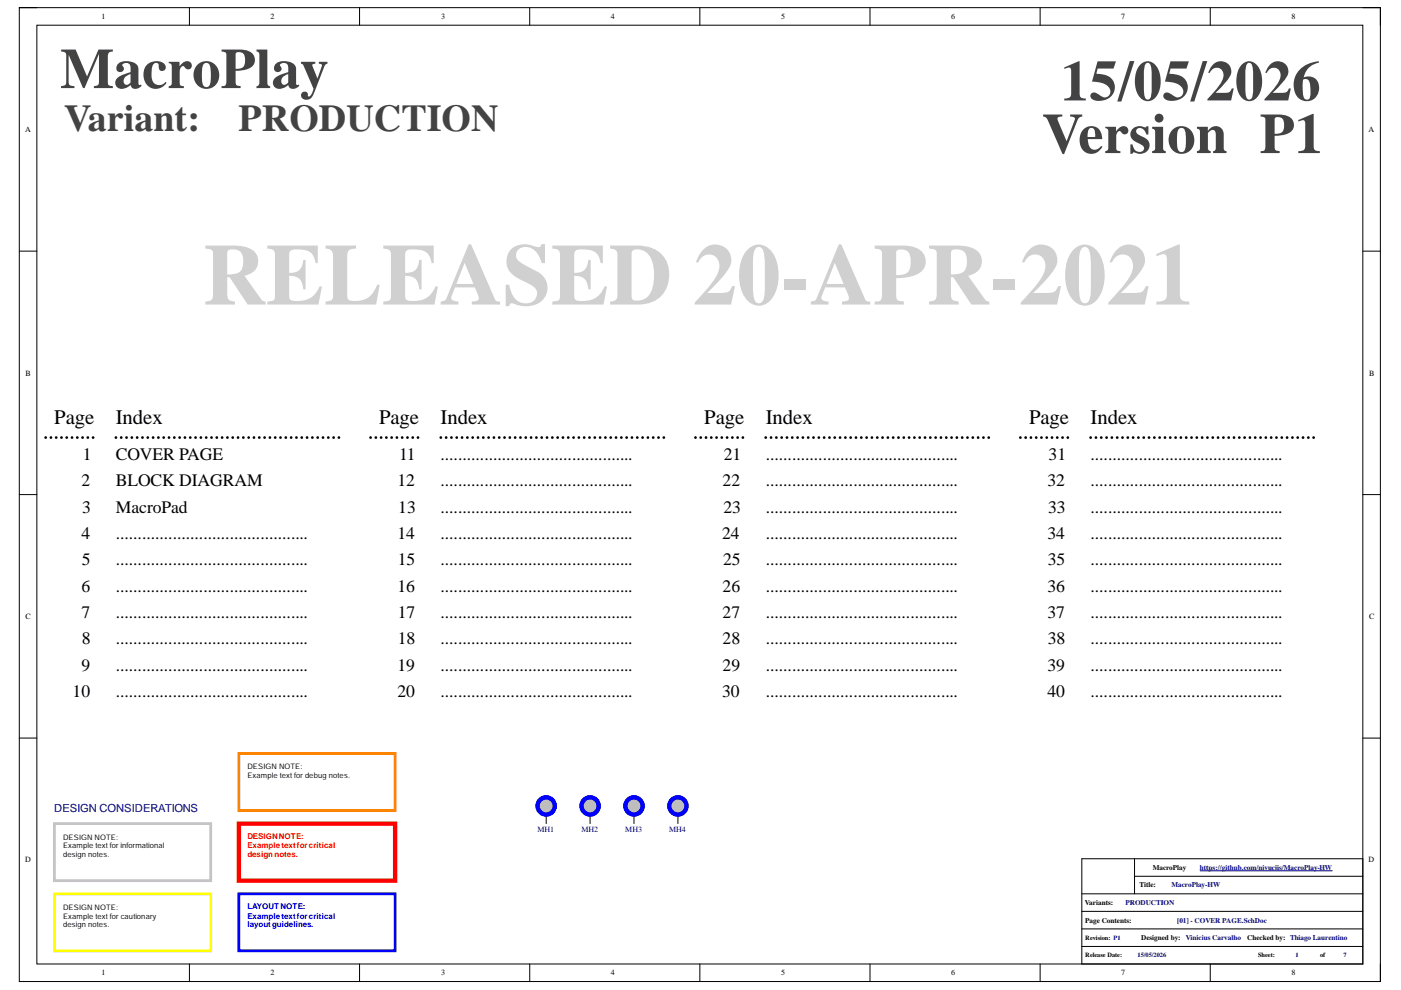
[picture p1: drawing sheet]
<svg xmlns="http://www.w3.org/2000/svg" width="297mm" height="210mm" viewBox="0 0 297 210" stroke-linecap="round" stroke-linejoin="round" font-family="sans-serif">
<defs><g id="words">
<text font-size="18.5" fill="#d0d0d0" x="43.1" y="64.6">RELEASED 20-APR-2021</text>
<g font-size="12.1" fill="#434343">
<text x="12.8" y="18.7">MacroPlay</text>
<text x="224.9" y="21.3">15/05/2026</text>
<text x="221" y="32.5">Version P1</text>
</g>
<g font-size="8" fill="#434343">
<text x="13.6" y="27.7">Variant:</text>
<text x="50.6" y="27.7">PRODUCTION</text>
</g>
<g font-size="4.4">
<text x="11.5" y="89.9">Page</text>
<text x="24.5" y="89.9">Index</text>
<text x="80.4" y="89.9">Page</text>
<text x="93.4" y="89.9">Index</text>
<text x="149.3" y="89.9">Page</text>
<text x="162.3" y="89.9">Index</text>
<text x="218.2" y="89.9">Page</text>
<text x="231.2" y="89.9">Index</text>
</g>
<g font-size="3.7">
<text x="17.6" y="97.5">1</text>
<text x="24.5" y="97.5">COVER PAGE</text>
<text x="84.6" y="97.5">11</text>
<text x="93.4" y="97.5">............................................</text>
<text x="153.5" y="97.5">21</text>
<text x="162.3" y="97.5">............................................</text>
<text x="222.3" y="97.5">31</text>
<text x="231.2" y="97.5">............................................</text>
<text x="17.3" y="103.1">2</text>
<text x="24.5" y="103.1">BLOCK DIAGRAM</text>
<text x="84.3" y="103.1">12</text>
<text x="93.4" y="103.1">............................................</text>
<text x="153.2" y="103.1">22</text>
<text x="162.3" y="103.1">............................................</text>
<text x="222.1" y="103.1">32</text>
<text x="231.2" y="103.1">............................................</text>
<text x="17.4" y="108.7">3</text>
<text x="24.5" y="108.7">MacroPad</text>
<text x="84.4" y="108.7">13</text>
<text x="93.4" y="108.7">............................................</text>
<text x="153.4" y="108.7">23</text>
<text x="162.3" y="108.7">............................................</text>
<text x="222.2" y="108.7">33</text>
<text x="231.2" y="108.7">............................................</text>
<text x="17.3" y="114.3">4</text>
<text x="17.3" y="119.9">5</text>
<text x="24.5" y="119.9">............................................</text>
<text x="24.5" y="114.3">............................................</text>
<text x="84.3" y="114.3">14</text>
<text x="84.3" y="119.9">15</text>
<text x="93.4" y="114.3">............................................</text>
<text x="93.4" y="119.9">............................................</text>
<text x="153.1" y="114.3">24</text>
<text x="153.3" y="119.9">25</text>
<text x="162.3" y="114.3">............................................</text>
<text x="162.3" y="119.9">............................................</text>
<text x="222.1" y="114.3">34</text>
<text x="222.2" y="119.9">35</text>
<text x="231.2" y="114.3">............................................</text>
<text x="231.2" y="119.9">............................................</text>
<text x="17.3" y="125.4">6</text>
<text x="24.5" y="125.4">............................................</text>
<text x="84.3" y="125.4">16</text>
<text x="93.4" y="125.4">............................................</text>
<text x="153.2" y="125.4">26</text>
<text x="162.3" y="125.4">............................................</text>
<text x="222.1" y="125.4">36</text>
<text x="231.2" y="125.4">............................................</text>
<text x="17.3" y="131">7</text>
<text x="24.5" y="131">............................................</text>
<text x="84.3" y="131">17</text>
<text x="93.4" y="131">............................................</text>
<text x="153.2" y="131">27</text>
<text x="162.3" y="131">............................................</text>
<text x="222.1" y="131">37</text>
<text x="231.2" y="131">............................................</text>
<text x="17.3" y="136.6">8</text>
<text x="24.5" y="136.6">............................................</text>
<text x="84.3" y="136.6">18</text>
<text x="93.4" y="136.6">............................................</text>
<text x="153.2" y="136.6">28</text>
<text x="162.3" y="136.6">............................................</text>
<text x="222.2" y="136.6">38</text>
<text x="231.2" y="136.6">............................................</text>
<text x="17.3" y="142.2">9</text>
<text x="24.5" y="142.2">............................................</text>
<text x="84.3" y="142.2">19</text>
<text x="93.4" y="142.2">............................................</text>
<text x="153.2" y="142.2">29</text>
<text x="162.3" y="142.2">............................................</text>
<text x="222.1" y="142.2">39</text>
<text x="231.2" y="142.2">............................................</text>
<text x="15.4" y="147.8">10</text>
<text x="24.5" y="147.8">............................................</text>
<text x="84.3" y="147.8">20</text>
<text x="93.4" y="147.8">............................................</text>
<text x="153.1" y="147.8">30</text>
<text x="162.3" y="147.8">............................................</text>
<text x="222.1" y="147.8">40</text>
<text x="231.2" y="147.8">............................................</text>
</g>
<text font-size="2.4" fill="#000080" x="11.5" y="172.3">DESIGN CONSIDERATIONS</text>
<g font-size="1.7">
<text x="21.5" y="4.1">1</text>
<text x="57.4" y="4.1">2</text>
<text x="93.6" y="4.1">3</text>
<text x="129.5" y="4.1">4</text>
<text x="165.6" y="4.1">5</text>
<text x="201.7" y="4.1">6</text>
<text x="237.7" y="4.1">7</text>
<text x="273.8" y="4.1">8</text>
<text x="5.3" y="28">A</text>
<text x="290.2" y="28">A</text>
<text x="5.4" y="79.6">B</text>
<text x="290.3" y="79.6">B</text>
<text x="5.4" y="131.2">C</text>
<text x="290.3" y="131.2">C</text>
<text x="5.3" y="182.8">D</text>
<text x="290.2" y="182.8">D</text>
<text x="21.5" y="206.8">1</text>
<text x="57.4" y="206.8">2</text>
<text x="93.6" y="206.8">3</text>
<text x="129.5" y="206.8">4</text>
<text x="165.6" y="206.8">5</text>
<text x="201.7" y="206.8">6</text>
<text x="237.7" y="206.8">7</text>
<text x="273.8" y="206.8">8</text>
</g>
<g font-size="1.7" fill="#f00">
<text x="52.5" y="177.9">DESIGNNOTE:</text>
<text x="52.5" y="179.8">Exampletextforcritical</text>
<text x="52.5" y="181.7">design notes.</text>
</g>
<g font-size="1.7" fill="#000080">
<text x="114" y="176.5">MH1</text>
<text x="123.3" y="176.5">MH2</text>
<text x="132.6" y="176.5">MH3</text>
<text x="141.9" y="176.5">MH4</text>
</g>
<g font-size="1.7" fill="#00f">
<text x="52.5" y="192.8">LAYOUT NOTE:</text>
<text x="52.5" y="194.8">Exampletextforcritical</text>
<text x="52.5" y="196.6">layoutguidelines.</text>
</g>
<g font-size="1.6">
<text x="52.5" y="163.1">DESIGN NOTE:</text>
<text x="52.5" y="164.9">Example textfor debug notes.</text>
<text x="13.4" y="178">DESIGN NOTE:</text>
<text x="13.4" y="179.9">Example textforinformational</text>
<text x="13.4" y="181.7">design notes.</text>
<text x="13.4" y="192.9">DESIGN NOTE:</text>
<text x="13.4" y="194.8">Example textfor cautionary</text>
<text x="13.4" y="196.6">design notes.</text>
</g>
<g font-size="1.5">
<text x="244.4" y="184.4">MacroPlay</text>
<text x="230" y="191.9">Variants:</text>
<text x="241.6" y="188.2">Title:</text>
<text x="230.1" y="195.6">Page Contents:</text>
<text x="242" y="199.3">Designed by:</text>
<text x="264.5" y="199.3">Checked by: Thiago Laurentino</text>
</g>
<g font-size="1.5" fill="#000080">
<text x="254.4" y="184.4">https://github.com/nivuciis/MacroPlay-HW</text>
<text x="238.7" y="191.9">PRODUCTION</text>
<text x="248.4" y="188.2">MacroPlay-HW</text>
<text x="249.6" y="195.6">[01] - COVER PAGE.SchDoc</text>
<text x="251.4" y="199.3">Vinicius Carvalho</text>
</g>
<g font-size="1.4">
<text x="230.1" y="203">Release Date:</text>
<text x="230.1" y="199.2">Revision: P1</text>
<text x="266.7" y="203">Sheet:</text>
<text x="279.9" y="203">of</text>
</g>
<g font-size="1.4" fill="#000080">
<text x="241.2" y="203">15/05/2026</text>
<text x="274.7" y="203">1</text>
<text x="284.8" y="203">7</text>
</g>
</g></defs>
<path d="M4.1 1.6h288.6v206.5h-288.6z" fill="none" stroke="#000" stroke-width=".21"/>
<path d="M7.8 5.3h281.1v199.1h-281.1z" fill-rule="evenodd" fill="#fff"/>
<g fill="none" stroke="#000" stroke-width=".21">
<path d="M4.1 1.6h3.7M7.8 5.3h281.1v199.1h-281.1zM40.2 1.6v3.7M76.2 1.6v3.7M112.3 1.6v3.7M148.4 1.6v3.7M184.5 1.6v3.7M220.5 1.6v3.7M256.6 1.6v3.7M288.9 1.6h3.8v3.7M4.1 53.2h3.7M288.9 53.3h3.8"/>
<path d="M4.1 104.9h3.7M288.9 104.9h3.8M4.1 156.5h3.7M288.9 156.5h3.8M115.8 172.8v1.8M229.4 189.5h59.5M229.4 193.2h59.5M229.4 197h59.5M229.4 182.1h59.5v22.3h-59.5zM240.5 185.8h48.4M240.5 182.1v7.4M40.2 204.4v3.7"/>
<path d="M76.2 204.4v3.7M112.3 204.4v3.7M148.4 204.4v3.7M184.5 204.4v3.7M220.5 204.4v3.7M229.4 200.7h59.5M256.6 204.4v3.7M292.7 204.4v3.7"/>
</g>
<path d="M254.5 184.6h28" fill="none" stroke="#000080" stroke-width=".21"/>
<g fill="none" stroke="#000" stroke-width=".59">
<path d="M9.7 92.8h.1M10.8 92.8h.1M11.9 92.8h.1M13 92.8h.1M14.1 92.8h.1M15.3 92.8h.1M16.4 92.8h.1M17.5 92.8h.1M18.6 92.8h.1M19.7 92.8h.1M24.6 92.8h.1M25.7 92.8h.1"/>
<path d="M26.8 92.8h.1M27.9 92.8h.1M29.1 92.8h.1M30.2 92.8h.1M31.3 92.8h.1M32.5 92.8h.1M33.6 92.8h.1M34.7 92.8h.1M35.8 92.8h.1M37 92.8h.1M38.1 92.8h.1M39.2 92.8h.1"/>
<path d="M40.3 92.8h.1M41.5 92.8h.1M42.6 92.8h.1M43.7 92.8h.1M44.8 92.8h.1M46 92.8h.1M47.1 92.8h.1M48.2 92.8h.1M49.3 92.8h.1M50.5 92.8h.1M51.6 92.8h.1M52.7 92.8h.1"/>
<path d="M53.8 92.8h.1M55 92.8h.1M56.1 92.8h.1M57.2 92.8h.1M58.3 92.8h.1M59.5 92.8h.1M60.6 92.8h.1M61.7 92.8h.1M62.8 92.8h.1M64 92.8h.1M65.1 92.8h.1M66.2 92.8h.1"/>
<path d="M67.4 92.8h.1M68.5 92.8h.1M69.6 92.8h.1M70.7 92.8h.1M71.9 92.8h.1M78.6 92.8h.1M79.7 92.8h.1M80.8 92.8h.1M81.9 92.8h.1M83 92.8h.1M84.1 92.8h.1M85.3 92.8h.1"/>
<path d="M86.4 92.8h.1M87.5 92.8h.1M88.6 92.8h.1M93.5 92.8h.1M94.6 92.8h.1M95.7 92.8h.1M96.8 92.8h.1M98 92.8h.1M99.1 92.8h.1M100.2 92.8h.1M101.3 92.8h.1M102.5 92.8h.1"/>
<path d="M103.6 92.8h.1M104.7 92.8h.1M105.8 92.8h.1M107 92.8h.1M108.1 92.8h.1M109.2 92.8h.1M110.3 92.8h.1M111.5 92.8h.1M112.6 92.8h.1M113.7 92.8h.1M114.8 92.8h.1M116 92.8h.1"/>
<path d="M117.1 92.8h.1M118.2 92.8h.1M119.3 92.8h.1M120.5 92.8h.1M121.6 92.8h.1M122.7 92.8h.1M123.9 92.8h.1M125 92.8h.1M126.1 92.8h.1M127.2 92.8h.1M128.4 92.8h.1M129.5 92.8h.1"/>
<path d="M130.6 92.8h.1M131.7 92.8h.1M132.9 92.8h.1M134 92.8h.1M135.1 92.8h.1M136.2 92.8h.1M137.4 92.8h.1M138.5 92.8h.1M139.6 92.8h.1M140.7 92.8h.1M147.4 92.8h.1M148.6 92.8h.1"/>
<path d="M149.7 92.8h.1M150.8 92.8h.1M151.9 92.8h.1M153 92.8h.1M154.2 92.8h.1M155.3 92.8h.1M156.4 92.8h.1M157.5 92.8h.1M162.3 92.8h.1M163.5 92.8h.1M164.6 92.8h.1M165.7 92.8h.1"/>
<path d="M166.8 92.8h.1M168 92.8h.1M169.1 92.8h.1M170.2 92.8h.1M171.3 92.8h.1M172.5 92.8h.1M173.6 92.8h.1M174.7 92.8h.1M175.9 92.8h.1M177 92.8h.1M178.1 92.8h.1M179.2 92.8h.1"/>
<path d="M180.4 92.8h.1M181.5 92.8h.1M182.6 92.8h.1M183.7 92.8h.1M184.9 92.8h.1M186 92.8h.1M187.1 92.8h.1M188.2 92.8h.1M189.4 92.8h.1M190.5 92.8h.1M191.6 92.8h.1M192.7 92.8h.1"/>
<path d="M193.9 92.8h.1M195 92.8h.1M196.1 92.8h.1M197.2 92.8h.1M198.4 92.8h.1M199.5 92.8h.1M200.6 92.8h.1M201.7 92.8h.1M202.9 92.8h.1M204 92.8h.1M205.1 92.8h.1M206.2 92.8h.1"/>
<path d="M207.4 92.8h.1M208.5 92.8h.1M209.6 92.8h.1M216.3 92.8h.1M217.4 92.8h.1M218.6 92.8h.1M219.7 92.8h.1M220.8 92.8h.1M221.9 92.8h.1M223 92.8h.1M224.2 92.8h.1M225.3 92.8h.1"/>
<path d="M226.4 92.8h.1M231.2 92.8h.1M232.4 92.8h.1M233.5 92.8h.1M234.6 92.8h.1M235.7 92.8h.1M236.9 92.8h.1M238 92.8h.1M239.1 92.8h.1M240.2 92.8h.1M241.4 92.8h.1M242.5 92.8h.1"/>
<path d="M243.6 92.8h.1M244.7 92.8h.1M245.9 92.8h.1M247 92.8h.1M248.1 92.8h.1M249.2 92.8h.1M250.4 92.8h.1M251.5 92.8h.1M252.6 92.8h.1M253.7 92.8h.1M254.9 92.8h.1M256 92.8h.1"/>
<path d="M257.1 92.8h.1M258.2 92.8h.1M259.4 92.8h.1M260.5 92.8h.1M261.6 92.8h.1M262.8 92.8h.1M263.9 92.8h.1M265 92.8h.1M266.1 92.8h.1M267.3 92.8h.1M268.4 92.8h.1M269.5 92.8h.1"/>
<path d="M270.6 92.8h.1M271.8 92.8h.1M272.9 92.8h.1M274 92.8h.1M275.1 92.8h.1M276.3 92.8h.1M277.4 92.8h.1M278.5 92.8h.1"/>
</g>
<path d="M11.5 174.6h33.2v12.1h-33.2z" fill="none" stroke="#c6c3c6" stroke-width=".59"/>
<path d="M11.5 189.5h33.2v12.1h-33.2z" fill="none" stroke="#ff0" stroke-width=".59"/>
<path d="M50.6 174.6h33.2v12.1h-33.2z" fill="none" stroke="#f00" stroke-width=".93"/>
<path d="M50.6 189.5h33.2v12.1h-33.2z" fill="none" stroke="#00f" stroke-width=".59"/>
<path d="M50.6 159.7h33.2v12.1h-33.2z" fill="none" stroke="#fd8300" stroke-width=".59"/>
<circle cx="115.8" cy="170.9" r="1.83" fill="#c0c0c0"/>
<circle cx="115.8" cy="170.9" r="1.83" fill="none" stroke="#00f" stroke-width=".93"/>
<path d="M125.1 172.8v1.8" fill="none" stroke="#000" stroke-width=".21"/>
<circle cx="125.1" cy="170.9" r="1.83" fill="#c0c0c0"/>
<circle cx="125.1" cy="170.9" r="1.83" fill="none" stroke="#00f" stroke-width=".93"/>
<path d="M134.4 172.8v1.8" fill="none" stroke="#000" stroke-width=".21"/>
<circle cx="134.4" cy="170.9" r="1.83" fill="#c0c0c0"/>
<circle cx="134.4" cy="170.9" r="1.83" fill="none" stroke="#00f" stroke-width=".93"/>
<path d="M143.7 172.8v1.8" fill="none" stroke="#000" stroke-width=".21"/>
<circle cx="143.7" cy="170.9" r="1.83" fill="#c0c0c0"/>
<circle cx="143.7" cy="170.9" r="1.83" fill="none" stroke="#00f" stroke-width=".93"/>
<use href="#words"/>
</svg>
